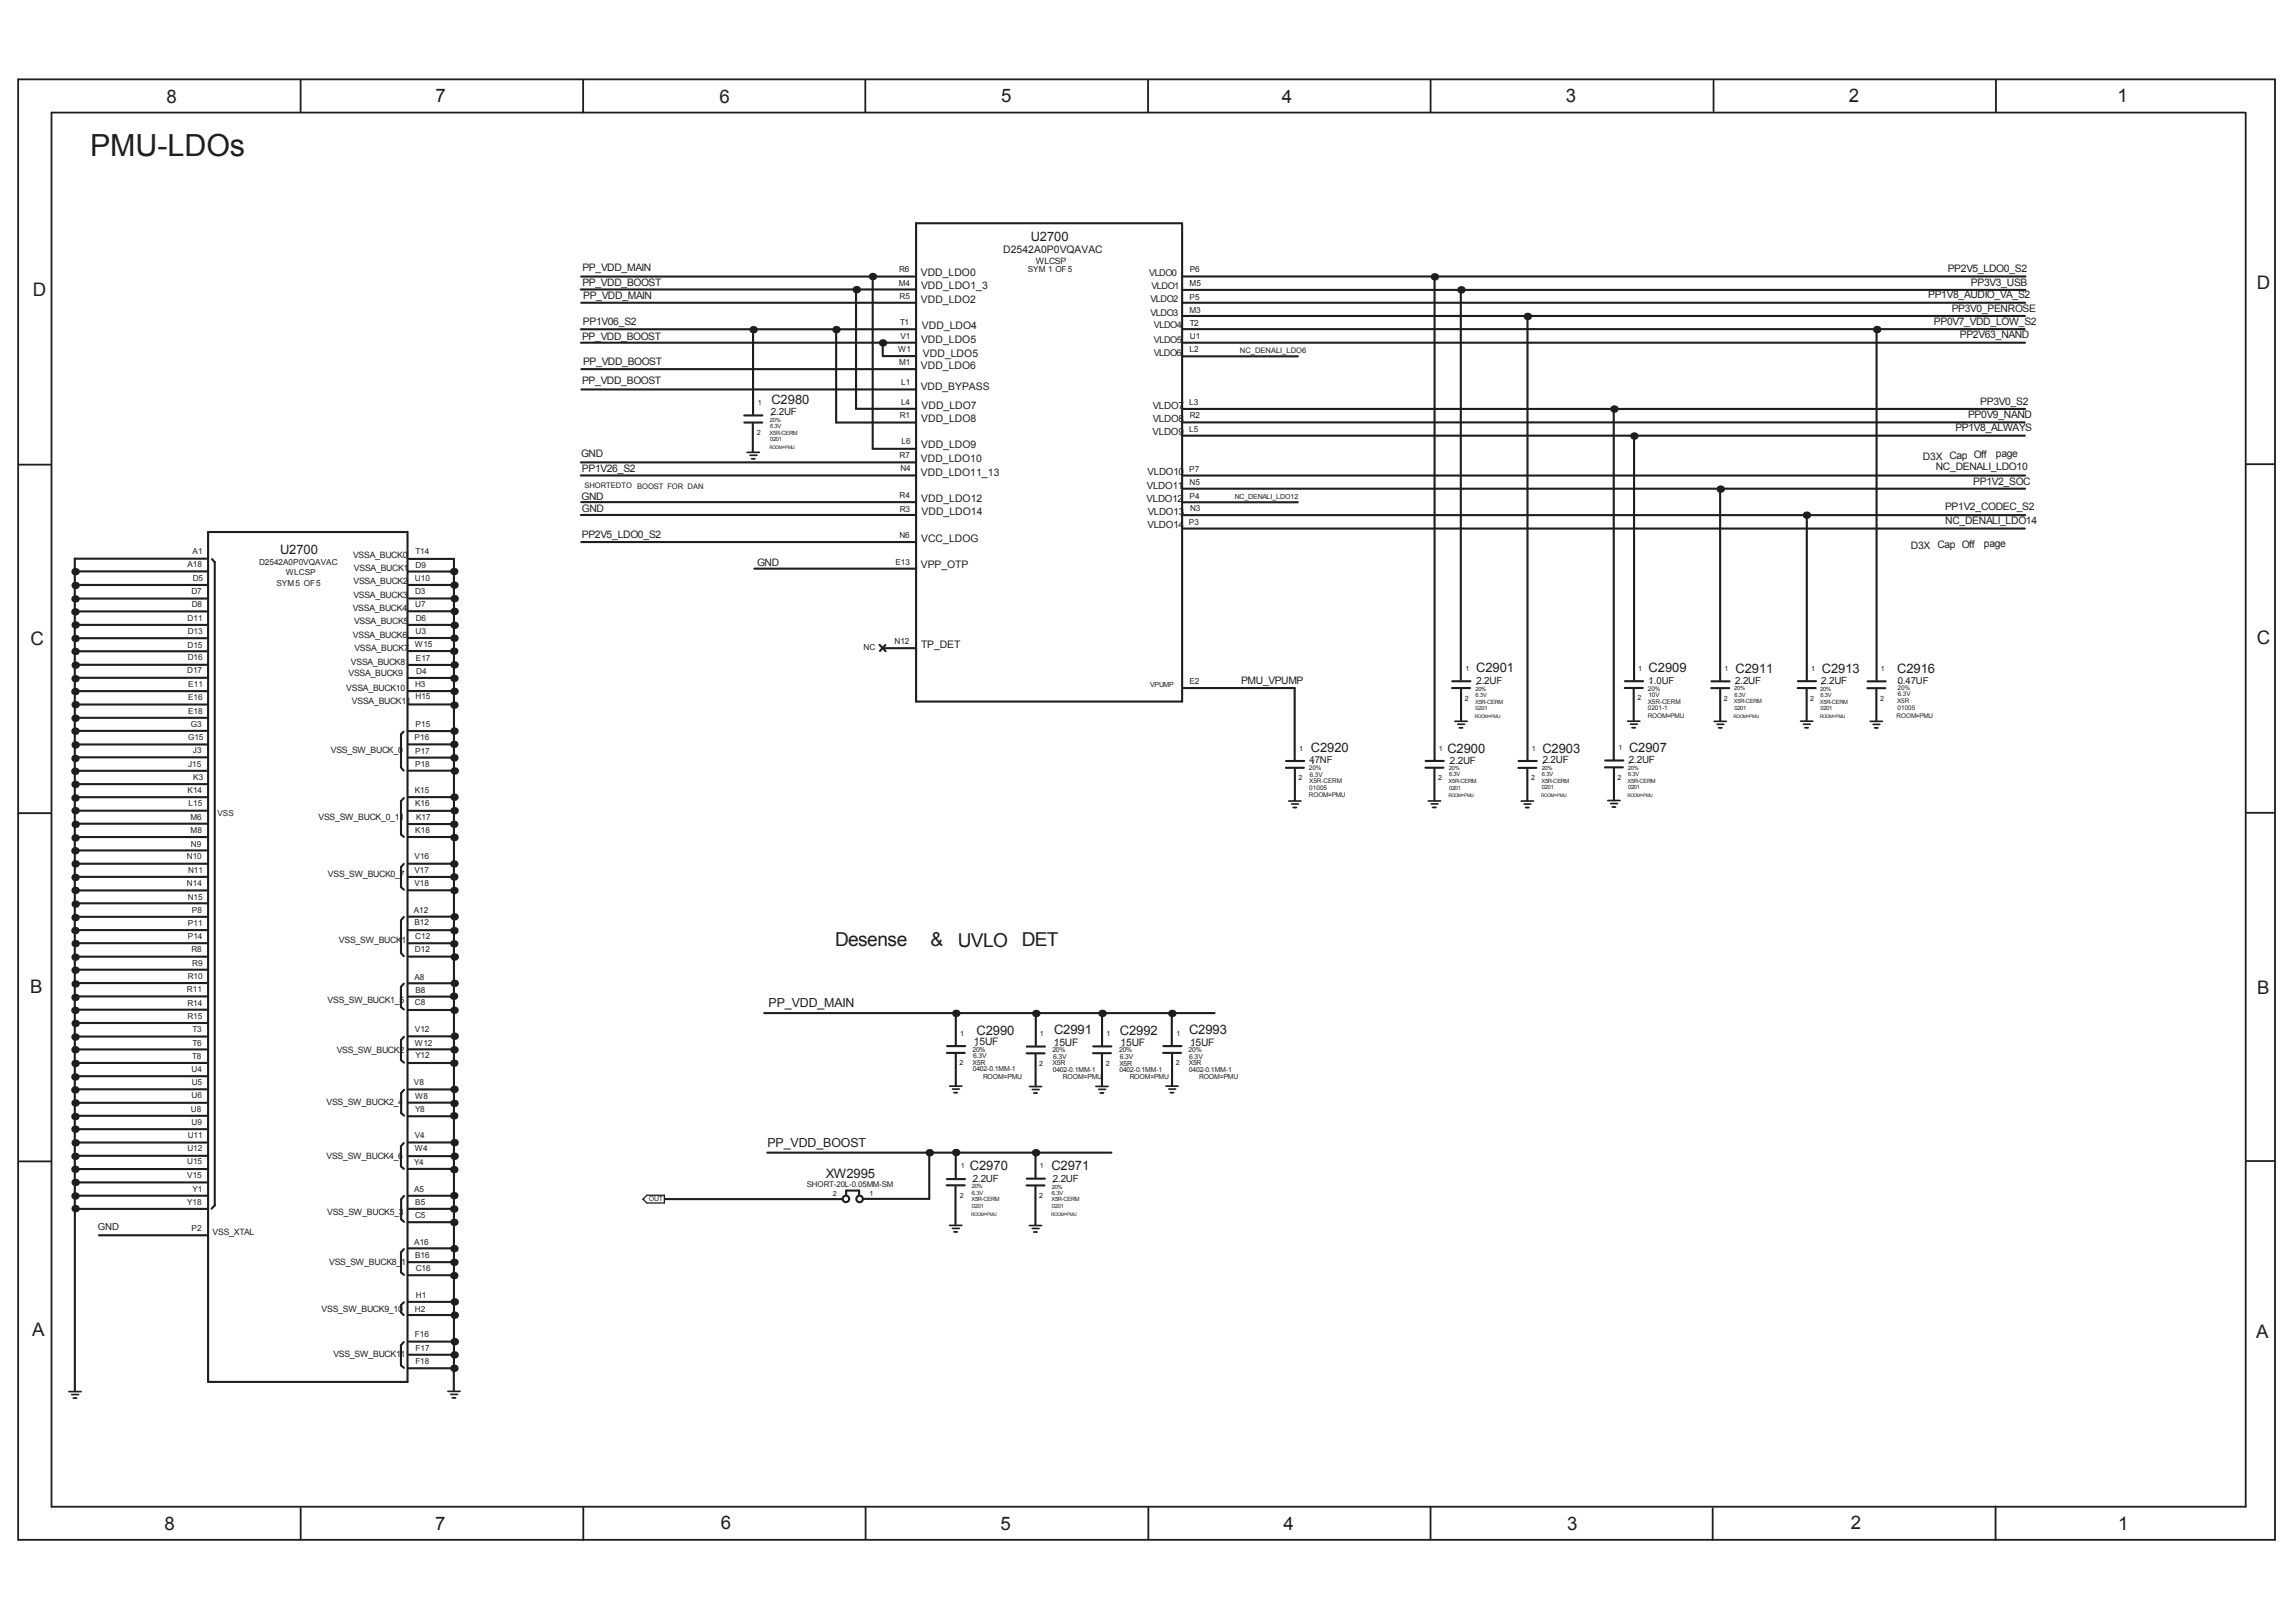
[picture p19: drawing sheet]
<svg xmlns="http://www.w3.org/2000/svg" width="297mm" height="210mm" viewBox="0 0 297 210" stroke-linecap="round" stroke-linejoin="round" font-family="sans-serif">
<defs><g id="words">
<text font-size="3.9" fill="#1e1e1e" x="11.7" y="20.1">PMU-LDOs</text>
<g font-size="2.5" fill="#1e1e1e">
<text x="108" y="122.4">Desense</text>
<text x="120.4" y="122.4">&amp;</text>
<text x="123.9" y="122.5">UVLO</text>
<text x="132.2" y="122.4">DET</text>
</g>
<g font-size="2.4" fill="#1e1e1e">
<text x="21.6" y="13.3">8</text>
<text x="56.3" y="13.1">7</text>
<text x="93.1" y="13.3">6</text>
<text x="129.5" y="13.3">5</text>
<text x="165.8" y="13.3">4</text>
<text x="202.6" y="13.2">3</text>
<text x="239.2" y="13.2">2</text>
<text x="273.9" y="13.2">1</text>
<text x="4.2" y="38.3">D</text>
<text x="292" y="37.4">D</text>
<text x="3.9" y="83.4">C</text>
<text x="292" y="83.3">C</text>
<text x="3.9" y="128.5">B</text>
<text x="292" y="128.6">B</text>
<text x="4.2" y="172.9">A</text>
<text x="291.9" y="173.2">A</text>
<text x="56.3" y="198">7</text>
<text x="93.3" y="197.9">6</text>
<text x="129.4" y="197.9">5</text>
<text x="166.1" y="197.9">4</text>
<text x="202.7" y="197.9">3</text>
<text x="239.4" y="197.9">2</text>
<text x="21.3" y="198">8</text>
<text x="274" y="198">1</text>
</g>
<g font-size="1.7" fill="#1e1e1e">
<text x="133.4" y="31.2">U2700</text>
<text x="99.8" y="52.3">C2980</text>
<text x="36.2" y="71.7">U2700</text>
<text x="191" y="87">C2901</text>
<text x="213.3" y="86.9">C2909</text>
<text x="224.5" y="87.1">C2911</text>
<text x="235.7" y="87.1">C2913</text>
<text x="245.5" y="87.1">C2916</text>
<text x="169.6" y="97.3">C2920</text>
<text x="187.3" y="97.5">C2900</text>
<text x="199.5" y="97.4">C2903</text>
<text x="210.8" y="97.4">C2907</text>
<text x="126.3" y="133.9">C2990</text>
<text x="136.4" y="133.8">C2991</text>
<text x="144.9" y="133.9">C2992</text>
<text x="153.8" y="133.8">C2993</text>
<text x="106.8" y="152.4">XW2995</text>
<text x="125.5" y="151.5">C2970</text>
<text x="136" y="151.4">C2971</text>
</g>
<g font-size="1.6" fill="#1e1e1e">
<text x="99.4" y="130.3">PP_VDD_MAIN</text>
<text x="99.3" y="148.4">PP_VDD_BOOST</text>
</g>
<g font-size="1.3" fill="#1e1e1e">
<text x="75.4" y="35">PP_VDD_MAIN</text>
<text x="119.1" y="35.8">VDD_LDO0</text>
<text x="129.8" y="32.7">D2542A0P0VQAVAC</text>
<text x="252" y="35.2">PP2V5_LDO0_S2</text>
<text x="75.3" y="37">PP_VDD_BOOST</text>
<text x="75.5" y="38.7">PP_VDD_MAIN</text>
<text x="119.1" y="39.2">VDD_LDO2</text>
<text x="119.2" y="37.5">VDD_LDO1_3</text>
<text x="249.5" y="38.6">PP1V8_AUDIO_VA_S2</text>
<text x="252.5" y="40.4">PP3V0_PENROSE</text>
<text x="255" y="37">PP3V3_USB</text>
<text x="75.3" y="43.9">PP_VDD_BOOST</text>
<text x="75.4" y="42">PP1V06_S2</text>
<text x="75.4" y="47.3">PP_VDD_BOOST</text>
<text x="119.1" y="47.8">VDD_LDO6</text>
<text x="119.2" y="44.4">VDD_LDO5</text>
<text x="119.3" y="42.6">VDD_LDO4</text>
<text x="119.4" y="46.2">VDD_LDO5</text>
<text x="250.2" y="42.1">PP0V7_VDD_LOW_S2</text>
<text x="253.6" y="43.8">PP2V63_NAND</text>
<text x="75.3" y="49.7">PP_VDD_BOOST</text>
<text x="99.7" y="53.7">2.2UF</text>
<text x="119.1" y="50.4">VDD_BYPASS</text>
<text x="119.2" y="53">VDD_LDO7</text>
<text x="149.1" y="52.9">VLDO7</text>
<text x="256.2" y="52.5">PP3V0_S2</text>
<text x="75.2" y="59.1">GND</text>
<text x="119.1" y="59.8">VDD_LDO10</text>
<text x="119.2" y="54.7">VDD_LDO8</text>
<text x="119.2" y="58">VDD_LDO9</text>
<text x="149.1" y="56.3">VLDO9</text>
<text x="149.1" y="54.6">VLDO8</text>
<text x="248.8" y="59.5">D3X Cap Off</text>
<text x="253" y="55.8">PP1V8_ALWAYS</text>
<text x="254.6" y="54.1">PP0V9_NAND</text>
<text x="258.2" y="59.2">page</text>
<text x="75.2" y="64.7">GND</text>
<text x="75.3" y="61.1">PP1V26_S2</text>
<text x="119.1" y="61.5">VDD_LDO11_13</text>
<text x="119.2" y="65">VDD_LDO12</text>
<text x="148.3" y="64.9">VLDO12</text>
<text x="148.4" y="63.2">VLDO11</text>
<text x="148.5" y="61.5">VLDO10</text>
<text x="250.4" y="60.8">NC_DENALI_LDO10</text>
<text x="251.6" y="66">PP1V2_CODEC_S2</text>
<text x="255.3" y="62.7">PP1V2_SOC</text>
<text x="75.3" y="69.6">PP2V5_LDO0_S2</text>
<text x="75.3" y="66.3">GND</text>
<text x="119.2" y="70.1">VCC_LDOG</text>
<text x="119.2" y="66.7">VDD_LDO14</text>
<text x="148.5" y="68.4">VLDO14</text>
<text x="148.5" y="66.6">VLDO13</text>
<text x="247.2" y="71">D3X Cap Off</text>
<text x="251.7" y="67.9">NC_DENALI_LDO14</text>
<text x="256.7" y="70.8">page</text>
<text x="97.9" y="73.2">GND</text>
<text x="119.1" y="73.5">VPP_OTP</text>
<text x="119.2" y="83.9">TP_DET</text>
<text x="160.6" y="88.5">PMU_VPUMP</text>
<text x="191" y="88.6">2.2UF</text>
<text x="224.5" y="88.5">2.2UF</text>
<text x="235.6" y="88.5">2.2UF</text>
<text x="187.6" y="98.8">2.2UF</text>
<text x="199.6" y="98.8">2.2UF</text>
<text x="210.7" y="98.8">2.2UF</text>
<text x="126" y="135.3">15UF</text>
<text x="136.3" y="135.3">15UF</text>
<text x="145" y="135.4">15UF</text>
<text x="154" y="135.3">15UF</text>
<text x="125.9" y="152.9">2.2UF</text>
<text x="136.2" y="153">2.2UF</text>
<text x="12.7" y="159.2">GND</text>
</g>
<g font-size="1.2" fill="#1e1e1e">
<text x="148.7" y="35.7">VLDO0</text>
<text x="148.8" y="39.1">VLDO2</text>
<text x="148.8" y="40.9">VLDO3</text>
<text x="149" y="37.5">VLDO1</text>
<text x="149.3" y="46.1">VLDO6</text>
<text x="149.3" y="44.4">VLDO5</text>
<text x="149.3" y="42.5">VLDO4</text>
<text x="213.3" y="88.5">1.0UF</text>
<text x="245.5" y="88.5">0.47UF</text>
<text x="169.4" y="98.8">47NF</text>
</g>
<g font-size="1.1" fill="#1e1e1e">
<text x="116.3" y="35.2">R6</text>
<text x="133" y="35.2">SYM 1 OF5</text>
<text x="134" y="34.1">WLCSP</text>
<text x="153.9" y="35.2">P6</text>
<text x="116.3" y="37">M4</text>
<text x="116.4" y="38.6">R5</text>
<text x="153.9" y="40.5">M3</text>
<text x="153.9" y="38.8">P5</text>
<text x="153.9" y="37">M5</text>
<text x="116.2" y="45.6">W1</text>
<text x="116.3" y="47.2">M1</text>
<text x="116.4" y="42.1">T1</text>
<text x="116.5" y="43.8">V1</text>
<text x="153.9" y="45.6">L2</text>
<text x="153.9" y="42.2">T2</text>
<text x="153.9" y="43.8">U1</text>
<text x="116.6" y="52.5">L4</text>
<text x="116.6" y="49.8">L1</text>
<text x="153.9" y="52.5">L3</text>
<text x="116.4" y="59.2">R7</text>
<text x="116.4" y="54.2">R1</text>
<text x="116.6" y="57.5">L6</text>
<text x="153.9" y="55.9">L5</text>
<text x="153.9" y="54.1">R2</text>
<text x="116.4" y="64.4">R4</text>
<text x="116.5" y="61">N4</text>
<text x="153.9" y="61.1">P7</text>
<text x="153.9" y="64.6">P4</text>
<text x="153.9" y="62.8">N5</text>
<text x="24.9" y="71.7">A1</text>
<text x="53.8" y="71.7">T14</text>
<text x="116.4" y="69.7">N6</text>
<text x="116.4" y="66.2">R3</text>
<text x="153.8" y="68">P3</text>
<text x="154" y="66.2">N3</text>
<text x="24.3" y="73.4">A18</text>
<text x="24.8" y="76.9">D7</text>
<text x="24.9" y="75.2">D5</text>
<text x="33.5" y="73.1">D2542A0P0VQAVAC</text>
<text x="35.8" y="75.8">SYM5 OF5</text>
<text x="37" y="74.4">WLCSP</text>
<text x="45.7" y="72.2">VSSA_BUCK0</text>
<text x="45.7" y="77.5">VSSA_BUCK3</text>
<text x="45.7" y="75.6">VSSA_BUCK2</text>
<text x="45.8" y="73.9">VSSA_BUCK1</text>
<text x="53.7" y="75.2">U10</text>
<text x="53.7" y="76.9">D3</text>
<text x="53.8" y="73.5">D9</text>
<text x="115.8" y="73.1">E13</text>
<text x="24.3" y="83.8">D15</text>
<text x="24.3" y="80.3">D11</text>
<text x="24.3" y="82">D13</text>
<text x="24.8" y="78.5">D8</text>
<text x="45.6" y="79">VSSA_BUCK4</text>
<text x="45.7" y="82.5">VSSA_BUCK6</text>
<text x="45.8" y="80.8">VSSA_BUCK5</text>
<text x="53.7" y="83.8">W15</text>
<text x="53.7" y="78.6">U7</text>
<text x="53.8" y="82">U3</text>
<text x="53.8" y="80.3">D6</text>
<text x="115.7" y="83.3">N12</text>
<text x="24.2" y="87.1">D17</text>
<text x="24.3" y="85.4">D16</text>
<text x="24.4" y="88.9">E11</text>
<text x="44.8" y="89.4">VSSA_BUCK10</text>
<text x="45.1" y="87.5">VSSA_BUCK9</text>
<text x="45.4" y="86">VSSA_BUCK8</text>
<text x="45.9" y="84.2">VSSA_BUCK7</text>
<text x="53.7" y="89">H3</text>
<text x="53.8" y="85.5">E17</text>
<text x="53.8" y="87.2">D4</text>
<text x="111.7" y="84.1">NC</text>
<text x="153.9" y="88.5">E2</text>
<text x="24.3" y="90.6">E16</text>
<text x="24.3" y="92.3">E18</text>
<text x="24.3" y="95.8">G15</text>
<text x="24.7" y="94.1">G3</text>
<text x="45.5" y="91.2">VSSA_BUCK11</text>
<text x="53.6" y="95.7">P16</text>
<text x="53.8" y="90.5">H15</text>
<text x="53.8" y="94.1">P15</text>
<text x="24.3" y="99.3">J15</text>
<text x="24.9" y="97.4">J3</text>
<text x="25" y="101">K3</text>
<text x="42.8" y="97.4">VSS_SW_BUCK_0</text>
<text x="53.7" y="97.5">P17</text>
<text x="53.7" y="99.2">P18</text>
<text x="24.3" y="102.6">K14</text>
<text x="24.4" y="104.3">L15</text>
<text x="24.6" y="106.1">M6</text>
<text x="24.7" y="107.8">M8</text>
<text x="28.1" y="105.7">VSS</text>
<text x="41.2" y="106.2">VSS_SW_BUCK_0_11</text>
<text x="53.7" y="102.7">K15</text>
<text x="53.7" y="104.4">K16</text>
<text x="53.7" y="107.7">K18</text>
<text x="53.8" y="106.1">K17</text>
<text x="24.2" y="111.2">N10</text>
<text x="24.3" y="113">N11</text>
<text x="24.7" y="109.7">N9</text>
<text x="42.4" y="113.4">VSS_SW_BUCK0_7</text>
<text x="53.6" y="113">V17</text>
<text x="53.6" y="111.2">V16</text>
<text x="24.2" y="114.6">N14</text>
<text x="24.3" y="116.4">N15</text>
<text x="24.3" y="119.8">P11</text>
<text x="24.8" y="118.1">P8</text>
<text x="53.5" y="118.2">A12</text>
<text x="53.6" y="119.8">B12</text>
<text x="53.6" y="114.7">V18</text>
<text x="24.3" y="121.5">P14</text>
<text x="24.8" y="123.3">R8</text>
<text x="24.9" y="125">R9</text>
<text x="43.9" y="122">VSS_SW_BUCK1</text>
<text x="53.7" y="123.2">D12</text>
<text x="53.7" y="121.5">C12</text>
<text x="24.2" y="128.3">R11</text>
<text x="24.2" y="130.2">R14</text>
<text x="24.2" y="131.8">R15</text>
<text x="24.3" y="126.7">R10</text>
<text x="42.4" y="129.8">VSS_SW_BUCK1_5</text>
<text x="53.6" y="126.8">A8</text>
<text x="53.7" y="130.1">C8</text>
<text x="53.7" y="128.5">B8</text>
<text x="24.9" y="137.1">T8</text>
<text x="24.9" y="135.3">T6</text>
<text x="24.9" y="133.6">T3</text>
<text x="43.6" y="136.3">VSS_SW_BUCK2</text>
<text x="53.7" y="133.5">V12</text>
<text x="53.7" y="135.3">W12</text>
<text x="53.7" y="137">Y12</text>
<text x="24.7" y="143.9">U8</text>
<text x="24.8" y="142.1">U6</text>
<text x="24.8" y="138.8">U4</text>
<text x="24.8" y="140.4">U5</text>
<text x="42.2" y="143">VSS_SW_BUCK2_4</text>
<text x="53.6" y="140.4">V8</text>
<text x="53.7" y="143.9">Y8</text>
<text x="53.7" y="142.2">W8</text>
<text x="24.2" y="149">U12</text>
<text x="24.3" y="147.2">U11</text>
<text x="24.8" y="145.6">U9</text>
<text x="42.2" y="150">VSS_SW_BUCK4_6</text>
<text x="53.6" y="149">W4</text>
<text x="53.7" y="147.2">V4</text>
<text x="24.2" y="150.7">U15</text>
<text x="24.2" y="152.5">V15</text>
<text x="24.2" y="156">Y18</text>
<text x="24.9" y="154.3">Y1</text>
<text x="53.6" y="150.7">Y4</text>
<text x="53.6" y="154.3">A5</text>
<text x="53.7" y="155.9">B5</text>
<text x="24.8" y="159.3">P2</text>
<text x="27.5" y="159.8">VSS_XTAL</text>
<text x="42.3" y="157.2">VSS_SW_BUCK5_3</text>
<text x="53.6" y="161.2">A16</text>
<text x="53.7" y="157.6">C5</text>
<text x="42.6" y="163.7">VSS_SW_BUCK8_1</text>
<text x="53.7" y="162.8">B16</text>
<text x="53.8" y="164.5">C16</text>
<text x="53.8" y="168">H1</text>
<text x="41.6" y="169.8">VSS_SW_BUCK9_10</text>
<text x="53.7" y="169.7">H2</text>
<text x="53.7" y="173">F16</text>
<text x="43.1" y="175.6">VSS_SW_BUCK11</text>
<text x="53.7" y="176.5">F18</text>
<text x="53.8" y="174.8">F17</text>
</g>
<g font-size="1" fill="#1e1e1e">
<text x="160.4" y="45.6">NC_DENALI_LDO6</text>
<text x="75.6" y="63.2">SHORTEDTO BOOST FOR DAN</text>
<text x="104.4" y="153.6">SHORT-20L-0.05MM-SM</text>
</g>
<g font-size=".9" fill="#1e1e1e">
<text x="98" y="52.5">1</text>
<text x="97.9" y="56.3">2</text>
<text x="159.8" y="64.5">NC_DENALI_LDO12</text>
<text x="148.8" y="88.9">VPUMP</text>
<text x="189.6" y="86.8">1</text>
<text x="211.9" y="86.8">1</text>
<text x="223.1" y="86.8">1</text>
<text x="234.3" y="86.8">1</text>
<text x="243.3" y="86.8">1</text>
<text x="189.5" y="90.7">2</text>
<text x="211.8" y="90.6">2</text>
<text x="223" y="90.7">2</text>
<text x="234.2" y="90.7">2</text>
<text x="243.2" y="90.7">2</text>
<text x="168" y="101">2</text>
<text x="168.1" y="97.1">1</text>
<text x="186.1" y="101">2</text>
<text x="186.1" y="97.1">1</text>
<text x="198.1" y="101">2</text>
<text x="198.2" y="97.1">1</text>
<text x="209.3" y="100.9">2</text>
<text x="209.4" y="97.1">1</text>
<text x="124.1" y="137.9">2</text>
<text x="124.2" y="134">1</text>
<text x="125.8" y="136.1">20%</text>
<text x="125.8" y="137.8">X5R</text>
<text x="125.9" y="136.9">6.3V</text>
<text x="134.5" y="137.9">2</text>
<text x="134.5" y="134.1">1</text>
<text x="136.1" y="136.2">20%</text>
<text x="136.2" y="137.9">X5R</text>
<text x="136.2" y="137">6.3V</text>
<text x="143" y="137.9">2</text>
<text x="143.1" y="134.1">1</text>
<text x="144.8" y="136.2">20%</text>
<text x="144.8" y="137.9">X5R</text>
<text x="144.9" y="137">6.3V</text>
<text x="152.1" y="137.9">2</text>
<text x="152.2" y="134">1</text>
<text x="153.8" y="136.2">20%</text>
<text x="153.8" y="137.9">X5R</text>
<text x="153.9" y="137">6.3V</text>
<text x="125.9" y="138.7">0402-0.1MM-1</text>
<text x="127.2" y="139.6">ROOM=PMU</text>
<text x="136.2" y="138.7">0402-0.1MM-1</text>
<text x="137.5" y="139.6">ROOM=PMU</text>
<text x="144.8" y="138.7">0402-0.1MM-1</text>
<text x="146.2" y="139.7">ROOM=PMU</text>
<text x="153.8" y="138.7">0402-0.1MM-1</text>
<text x="155.1" y="139.6">ROOM=PMU</text>
<text x="83.9" y="155.5">OUT</text>
<text x="107.7" y="154.7">2</text>
<text x="112.5" y="154.7">1</text>
<text x="124.2" y="155">2</text>
<text x="124.3" y="151.2">1</text>
<text x="134.4" y="155">2</text>
<text x="134.5" y="151.2">1</text>
</g>
<g font-size=".8" fill="#1e1e1e">
<text x="213.2" y="89.4">20%</text>
<text x="245.5" y="89.3">20%</text>
<text x="213.2" y="91.1">X5R-CERM</text>
<text x="213.2" y="92.9">ROOM=PMU</text>
<text x="213.2" y="91.9">0201-1</text>
<text x="213.3" y="90.2">10V</text>
<text x="245.4" y="92.9">ROOM=PMU</text>
<text x="245.4" y="91">X5R</text>
<text x="245.5" y="91.9">01005</text>
<text x="245.5" y="90.1">6.3V</text>
<text x="169.3" y="99.7">20%</text>
<text x="169.4" y="101.3">X5R-CERM</text>
<text x="169.4" y="100.5">6.3V</text>
<text x="169.3" y="103.2">ROOM=PMU</text>
<text x="169.4" y="102.2">01005</text>
</g>
<g font-size=".7" fill="#1e1e1e">
<text x="99.6" y="56.2">X5R-CERM</text>
<text x="99.6" y="54.6">20%</text>
<text x="99.6" y="55.4">6.3V</text>
<text x="99.6" y="57.1">0201</text>
<text x="190.9" y="89.4">20%</text>
<text x="224.4" y="89.3">20%</text>
<text x="235.5" y="89.4">20%</text>
<text x="190.8" y="91.1">X5R-CERM</text>
<text x="190.9" y="91.9">0201</text>
<text x="190.9" y="90.2">6.3V</text>
<text x="224.3" y="91">X5R-CERM</text>
<text x="224.4" y="90.1">6.3V</text>
<text x="224.4" y="91.9">0201</text>
<text x="235.5" y="91">X5R-CERM</text>
<text x="235.5" y="91.9">0201</text>
<text x="235.5" y="90.2">6.3V</text>
<text x="187.4" y="101.3">X5R-CERM</text>
<text x="187.4" y="99.7">20%</text>
<text x="187.5" y="100.5">6.3V</text>
<text x="199.4" y="101.3">X5R-CERM</text>
<text x="199.5" y="99.6">20%</text>
<text x="199.5" y="100.4">6.3V</text>
<text x="210.6" y="101.3">X5R-CERM</text>
<text x="210.6" y="99.6">20%</text>
<text x="210.6" y="100.4">6.3V</text>
<text x="187.5" y="102.2">0201</text>
<text x="199.5" y="102.2">0201</text>
<text x="210.6" y="102.1">0201</text>
<text x="125.7" y="155.4">X5R-CERM</text>
<text x="125.7" y="153.8">20%</text>
<text x="125.7" y="154.6">6.3V</text>
<text x="136" y="155.5">X5R-CERM</text>
<text x="136.1" y="153.8">20%</text>
<text x="136.1" y="154.6">6.3V</text>
<text x="125.7" y="156.3">0201</text>
<text x="136.1" y="156.3">0201</text>
</g>
<g font-size=".6" fill="#1e1e1e">
<text x="99.5" y="58.1">ROOM=PMU</text>
<text x="190.8" y="92.9">ROOM=PMU</text>
<text x="224.3" y="92.9">ROOM=PMU</text>
<text x="235.4" y="92.9">ROOM=PMU</text>
<text x="187.4" y="103.2">ROOM=PMU</text>
<text x="199.4" y="103.2">ROOM=PMU</text>
<text x="210.5" y="103.1">ROOM=PMU</text>
<text x="125.7" y="157.3">ROOM=PMU</text>
<text x="136" y="157.3">ROOM=PMU</text>
</g>
</g></defs>
<g fill="none" stroke="#1e1e1e" stroke-width=".27">
<path d="M75.1 37.5h43.2M75.2 35.8h43.2M75.2 39.2h43.2M110.7 37.7v15.2h7.7M112.9 36.1v21.9M152.9 28.9h-34.4v61.9h34.4v-61.9M153 35.8h109.1M153 39.2h109M153.1 37.5h108.9M185.6 36.1v62.3M189 37.8v50.2M75.1 59.8h43.3"/>
<path d="M75.2 42.6h43.2M75.2 44.4h43.2M75.2 47.8h43.2M75.2 50.4h43.2M96.3 53.8h2.3M96.3 54.7h2.3M97.4 54.8v3.6M97.4 42.9v10.7M108.2 42.9v11.8h10.2M112.9 58.1h5.5M114.2 44.6v1.4M114.2 46.1h4.2"/>
<path d="M153 54.7h108.9M153 46.1h14.9M153 42.6h108.9M153 56.4h109M153 40.9h109M153 44.4h109M153.1 52.9h108.9M197.6 41.2v57.2M208.8 53v45.4M211.4 56.7v31.3M242.8 42.9v45.2M9.8 77.5h17"/>
<path d="M9.8 75.7h17M9.8 73.9h17M9.9 79.1h17M26.8 72.3h-17.1v84.1h17.2M27.4 72.4l.4 .3v83.3l-.4 .4M52.7 68.8v110h-25.8v-109.9h25.8M52.8 74h5.7M52.9 72.3h5.8v104.8h-5.8M52.9 75.7h5.7M52.9 79.1h5.7M52.9 77.4h5.7M75.1 61.5h43.2"/>
<path d="M75.1 66.6h43.3M75.2 65h43.2M75.2 70.1h43.2M97.6 73.6h20.9M153 65h14.9M153 68.4h109M153.1 63.2h108.9M153.1 61.5h108.9M153.1 66.7h108.9M222.5 63.5v24.6M233.7 66.9v21.2M9.8 89.4h17"/>
<path d="M9.8 99.8h17M9.8 87.7h17M9.8 80.9h17M9.8 91.2h17M9.8 84.3h17M9.8 96.3h17M9.8 86h17M9.8 82.6h17M9.8 94.6h17M9.8 92.9h17M9.8 98h17.1M52.2 94.7l-.3 .3v4.3l.3 .4"/>
<path d="M52.8 99.7h5.7M52.8 96.3h5.7M52.8 91.2h5.7M52.9 87.7h5.6M52.9 82.6h5.7M52.9 94.6h5.7M52.9 89.4h5.7M52.9 86h5.7M52.9 98h5.7M52.9 84.3h5.7M52.9 80.9h5.7M113.8 83.5l.8 .8"/>
<path d="M114.5 83.9h3.9M114.5 83.5l-.7 .7M153.1 89h14.4v9.4M166.4 99.4h2.3M166.4 98.5h2.3M167.5 99.5v4.1M184.4 99.4h2.3M184.4 98.5h2.4M185.6 99.5v4.1M187.9 89h2.3M187.9 88.2h2.3M189 89.2v4.1"/>
<path d="M196.4 99.4h2.4M196.5 98.5h2.3M197.6 99.5v4.1M207.6 99.3h2.4M207.7 98.4h2.3M208.8 99.5v4.1M210.2 89h2.3M210.2 88.2h2.4M211.4 89.2v4.1M221.4 89.1h2.3M221.4 88.2h2.4M222.5 89.2v4.1"/>
<path d="M232.6 89h2.3M232.6 88.2h2.3M233.7 89.2v4.1M241.6 89.1h2.3M241.6 88.2h2.4M242.8 89.2v4.1M9.8 118.6h17M9.8 108.3h17M9.8 106.6h17M9.8 103.2h17M9.8 110.1h17M9.8 104.9h17"/>
<path d="M9.8 115.2h17M9.8 113.5h17M9.8 101.5h17M9.8 111.8h17M9.8 116.9h17M52.2 118.7l-.3 .4v4.2l.3 .4M52.2 111.8l-.3 .4v2.6l.4 .3M52.3 103.3l-.4 .4v4.3l.3 .3M52.8 115.2h5.7M52.8 108.3h5.7M52.8 106.6h5.7M52.9 113.5h5.6"/>
<path d="M52.9 118.6h5.7M52.9 103.2h5.7M52.9 111.8h5.7M52.9 104.9h5.7M9.8 137.6h17M9.8 125.5h17M9.8 127.2h17M9.8 134.1h17M9.8 122.1h17M9.8 128.9h17M9.8 123.8h17M9.8 139.3h17"/>
<path d="M9.8 120.4h17M9.8 132.4h17M9.8 130.7h17M9.8 135.8h17M52.2 127.3l-.3 .4v2.6l.3 .3M52.3 134.2l-.4 .4v2.6l.4 .3M52.8 120.4h5.7M52.8 137.6h5.7M52.8 135.8h5.7M52.8 134.1h5.7M52.8 127.2h5.7M52.9 129h5.6"/>
<path d="M52.9 130.7h5.7M52.9 123.8h5.7M52.9 122.1h5.7M98.9 131.1h58.2M122.5 136.3h2.3M122.5 135.4h2.4M123.7 131.5v3.8M123.7 136.4v4.1M132.8 136.3h2.3M132.8 135.4h2.4M134 136.5v4.1M134 131.4v3.9"/>
<path d="M141.4 136.3h2.3M141.4 135.4h2.4M142.6 136.4v4.2M142.6 131.3v4M150.5 136.3h2.3M150.5 135.4h2.4M151.6 131.5v3.7M151.6 136.4v4.1M9.7 156.8v23.2M9.7 144.4h17.1M9.7 146.1h17M9.8 147.9h17"/>
<path d="M9.8 141h17M9.8 142.7h17M9.8 151.3h17M9.8 153h17M9.8 149.6h17M9.8 154.7h17M12.8 159.9h14M52.2 147.9l-.3 .4v2.6l.3 .4M52.3 141l-.4 .5v2.5l.4 .4M52.3 154.8l-.4 .4v2.6l.4 .3M52.8 141h5.7M52.8 144.5h5.7"/>
<path d="M52.8 154.7h5.7M52.8 156.4h5.7M52.9 158.2h5.7M52.9 142.7h5.7M52.9 147.8h5.7M52.9 151.3h5.7M52.9 149.6h5.7M86.1 155.2h22.9M99.3 149.2h44.5M109.5 154.7v-.6h1.6v.6M120.2 149.2v5.9h-8.4M122.5 153.4h2.3"/>
<path d="M122.5 152.6h2.4M123.6 153.5v5M123.6 149.3v3.2M132.8 153.4h2.3M132.8 152.5h2.4M134 153.6v4.9M134 149.3v3.1M52.2 173.7l-.3 .4v2.6l.4 .3M52.3 168.5l-.4 .4v1l.3 .3M52.3 161.6l-.4 .5v2.6l.4 .3M52.8 165h5.7M52.8 163.3h5.7"/>
<path d="M52.9 170.2h5.6M52.9 161.6h5.6M52.9 168.5h5.6M52.9 175.3h5.7M52.9 173.6h5.7M58.7 177.2v2.8"/>
<circle cx="109.4" cy="155.1" r=".42"/>
<circle cx="111.2" cy="155.2" r=".42"/>
</g>
<path d="M83.7 155.7h2.3v-1h-2.3l-.5 .5 .5 .5" fill="none" stroke="#1e1e1e" stroke-width=".17"/>
<g fill="none" stroke="#1e1e1e" stroke-width=".23">
<path d="M38.9 10.4v4M75.4 10.3v4.3M111.9 10.3v4.2M148.5 10.4v4M185.1 10.4v4.1M221.7 10.4v4M258.2 10.3v4.2M290.4 14.6h-283.7v180.4h283.8v-180.4M294.3 10.3h-292v189h292v-189M2.4 60.1h4.2M290.5 60.1h3.7M2.4 105.2h4.1"/>
<path d="M290.5 105.2h3.8M2.5 150.3h4M290.6 150.2h3.7M38.9 195.1v4.1M75.5 195v4.3M112 195.1v4.1M148.6 195.1v4.1M185.1 195.1v4.1M221.6 195.2v4.1M258.2 195v4.3"/>
</g>
<g fill="none" stroke="#1e1e1e" stroke-width=".22">
<path d="M96.7 58.5h1.5M97 58.9h.9M97.2 59.4h.5M188.2 93.3h1.6M188.6 93.7h.9M188.8 94.2h.4M210.6 93.3h1.6M210.9 93.7h.9M211.1 94.2h.5M221.8 93.4h1.5M222.1 93.7h.9M222.3 94.2h.5"/>
<path d="M232.9 93.3h1.6M233.3 93.7h.9M233.5 94.2h.4M242 93.4h1.5M242.3 93.7h.9M242.5 94.2h.5M166.7 103.7h1.6M167.1 104h.9M167.3 104.5h.4M184.8 103.7h1.6M185.2 104h.8M185.3 104.5h.5"/>
<path d="M196.8 103.7h1.6M197.2 104.1h.9M197.4 104.5h.4M208 103.6h1.6M208.4 104h.9M208.6 104.4h.4M122.8 158.6h1.6M122.9 140.6h1.5M123.2 159h.9M123.2 140.9h.9M123.4 159.4h.5M123.4 141.4h.5"/>
<path d="M133.2 158.6h1.6M133.2 140.6h1.6M133.5 159h.9M133.6 141h.8M133.7 159.4h.5M133.7 141.5h.5M141.8 140.6h1.6M142.1 141h.9M142.3 141.4h.5M150.8 140.6h1.6M151.2 140.9h.9M151.4 141.4h.4"/>
<path d="M8.9 180.1h1.6M9.3 180.5h.9M9.5 180.9h.4M57.9 180.1h1.6M58.3 180.5h.9M58.5 180.9h.4"/>
</g>
<g fill="none" stroke="#1e1e1e" stroke-width=".19">
<path d="M189 94.2h.1M211.3 94.2h.1M222.5 94.2h.1M233.7 94.2h.1M242.7 94.2h.1M167.5 104.5h.1M185.5 104.5h.1M197.6 104.5h.1M208.8 104.4h.1M123.6 141.4h.1M133.9 159.4h.1M133.9 141.5h.1"/>
<path d="M142.5 141.4h.1M151.6 141.4h.1M9.7 180.9h.1M58.7 180.9h.1"/>
</g>
<g fill="none" stroke="#1e1e1e" stroke-width=".13">
<path d="M99.7 53.7h.1M169.8 98.8h.1M187.6 98.8h.1M191 88.5h.1M199.6 98.8h.1M210.7 98.8h.1M213.5 88.4h.1M224.5 88.5h.1M235.6 88.5h.1M245.6 88.3h.1M126.2 135.3h.1M136.5 135.3h.1"/>
<path d="M145.2 135.4h.1M154.2 135.3h.1M83.2 155.2h.1M125.9 152.9h.1M136.2 153h.1M2.4 199.3h.1"/>
</g>
<g fill="#1e1e1e">
<circle cx="58.8" cy="175.3" r=".48"/>
<circle cx="58.8" cy="170.2" r=".48"/>
<circle cx="58.7" cy="163.4" r=".48"/>
<circle cx="58.7" cy="161.6" r=".48"/>
<circle cx="58.7" cy="158.2" r=".48"/>
<circle cx="58.7" cy="154.7" r=".48"/>
<circle cx="58.7" cy="151.4" r=".48"/>
<circle cx="58.8" cy="149.6" r=".48"/>
<circle cx="58.8" cy="147.9" r=".48"/>
<circle cx="58.7" cy="142.8" r=".48"/>
<circle cx="58.7" cy="137.6" r=".48"/>
<circle cx="58.7" cy="135.9" r=".48"/>
<circle cx="58.8" cy="134.1" r=".48"/>
<circle cx="58.7" cy="130.7" r=".48"/>
<circle cx="58.8" cy="127.3" r=".48"/>
<circle cx="58.8" cy="123.8" r=".48"/>
<circle cx="58.7" cy="122.1" r=".48"/>
<circle cx="58.8" cy="118.6" r=".48"/>
<circle cx="58.7" cy="115.2" r=".48"/>
<circle cx="58.7" cy="113.5" r=".48"/>
<circle cx="58.7" cy="111.8" r=".48"/>
<circle cx="58.7" cy="106.7" r=".48"/>
<circle cx="58.7" cy="103.2" r=".48"/>
<circle cx="58.7" cy="98.1" r=".48"/>
<circle cx="58.7" cy="94.6" r=".48"/>
<circle cx="58.7" cy="91.3" r=".48"/>
<circle cx="58.7" cy="89.5" r=".48"/>
<circle cx="58.8" cy="86" r=".48"/>
<circle cx="58.7" cy="82.6" r=".48"/>
<circle cx="58.8" cy="79.1" r=".48"/>
<circle cx="58.8" cy="77.5" r=".48"/>
<circle cx="58.7" cy="74" r=".48"/>
</g>
<path d="M97.4 59.4h.1" fill="none" stroke="#1e1e1e" stroke-width=".19"/>
<g fill="#1e1e1e">
<circle cx="110.8" cy="37.5" r=".48"/>
<circle cx="114.2" cy="44.4" r=".48"/>
<circle cx="112.9" cy="35.8" r=".48"/>
<circle cx="120.2" cy="149.2" r=".48"/>
</g>
<path d="M123.6 159.4h.1" fill="none" stroke="#1e1e1e" stroke-width=".19"/>
<g fill="#1e1e1e">
<circle cx="134" cy="149.2" r=".48"/>
<circle cx="134" cy="131.2" r=".48"/>
<circle cx="142.6" cy="131.1" r=".48"/>
<circle cx="151.6" cy="131.2" r=".48"/>
<circle cx="185.6" cy="35.8" r=".48"/>
<circle cx="189" cy="37.5" r=".48"/>
<circle cx="197.6" cy="40.9" r=".48"/>
<circle cx="208.8" cy="52.9" r=".48"/>
<circle cx="211.4" cy="56.4" r=".48"/>
<circle cx="58.7" cy="177.1" r=".48"/>
<circle cx="58.8" cy="173.6" r=".48"/>
<circle cx="58.8" cy="168.5" r=".48"/>
<circle cx="58.7" cy="165.1" r=".48"/>
<circle cx="58.7" cy="156.5" r=".48"/>
<circle cx="58.7" cy="144.4" r=".48"/>
<circle cx="58.7" cy="141" r=".48"/>
<circle cx="58.7" cy="128.9" r=".48"/>
<circle cx="58.7" cy="120.4" r=".48"/>
<circle cx="58.7" cy="108.4" r=".48"/>
<circle cx="58.8" cy="104.9" r=".48"/>
<circle cx="58.8" cy="99.8" r=".48"/>
<circle cx="58.7" cy="96.3" r=".48"/>
<circle cx="58.7" cy="87.8" r=".48"/>
<circle cx="58.7" cy="84.3" r=".48"/>
<circle cx="58.8" cy="80.9" r=".48"/>
<circle cx="58.7" cy="75.7" r=".48"/>
<circle cx="108.2" cy="42.7" r=".48"/>
<circle cx="233.7" cy="66.7" r=".48"/>
<circle cx="242.8" cy="42.6" r=".48"/>
<circle cx="9.7" cy="154.8" r=".48"/>
<circle cx="9.7" cy="151.3" r=".48"/>
<circle cx="9.7" cy="147.9" r=".48"/>
<circle cx="9.7" cy="146.1" r=".48"/>
<circle cx="9.7" cy="142.7" r=".48"/>
<circle cx="9.7" cy="139.4" r=".48"/>
<circle cx="9.7" cy="135.8" r=".48"/>
<circle cx="9.7" cy="137.6" r=".48"/>
<circle cx="9.7" cy="134.2" r=".48"/>
<circle cx="9.7" cy="130.7" r=".48"/>
<circle cx="9.7" cy="127.3" r=".48"/>
<circle cx="9.7" cy="123.9" r=".48"/>
<circle cx="9.7" cy="125.6" r=".48"/>
<circle cx="9.7" cy="122.1" r=".48"/>
<circle cx="9.7" cy="118.7" r=".48"/>
<circle cx="9.7" cy="115.2" r=".48"/>
<circle cx="9.7" cy="111.8" r=".48"/>
<circle cx="9.7" cy="113.6" r=".48"/>
<circle cx="9.7" cy="110.1" r=".48"/>
<circle cx="9.7" cy="106.7" r=".48"/>
<circle cx="9.7" cy="103.3" r=".48"/>
<circle cx="9.7" cy="101.5" r=".48"/>
<circle cx="9.7" cy="98.1" r=".48"/>
<circle cx="9.7" cy="94.6" r=".48"/>
<circle cx="9.7" cy="91.2" r=".48"/>
<circle cx="9.7" cy="89.5" r=".48"/>
<circle cx="9.7" cy="86.1" r=".48"/>
<circle cx="9.7" cy="82.6" r=".48"/>
<circle cx="9.7" cy="79.2" r=".48"/>
<circle cx="9.7" cy="77.5" r=".48"/>
<circle cx="9.7" cy="74" r=".48"/>
<circle cx="123.6" cy="149.1" r=".48"/>
<circle cx="123.7" cy="131.1" r=".48"/>
<circle cx="9.7" cy="153" r=".48"/>
<circle cx="9.7" cy="156.4" r=".48"/>
<circle cx="9.7" cy="141" r=".48"/>
<circle cx="9.7" cy="144.5" r=".48"/>
<circle cx="9.7" cy="149.6" r=".48"/>
<circle cx="9.7" cy="129.1" r=".48"/>
<circle cx="9.7" cy="132.4" r=".48"/>
<circle cx="9.7" cy="117" r=".48"/>
<circle cx="9.7" cy="120.4" r=".48"/>
<circle cx="9.7" cy="104.9" r=".48"/>
<circle cx="9.7" cy="108.4" r=".48"/>
<circle cx="9.7" cy="92.9" r=".48"/>
<circle cx="9.7" cy="96.4" r=".48"/>
<circle cx="9.7" cy="99.8" r=".48"/>
<circle cx="9.7" cy="80.9" r=".48"/>
<circle cx="9.7" cy="84.3" r=".48"/>
<circle cx="9.7" cy="87.8" r=".48"/>
<circle cx="9.7" cy="75.8" r=".48"/>
<circle cx="97.4" cy="42.7" r=".48"/>
<circle cx="222.6" cy="63.3" r=".48"/>
</g>
<use href="#words"/>
</svg>
